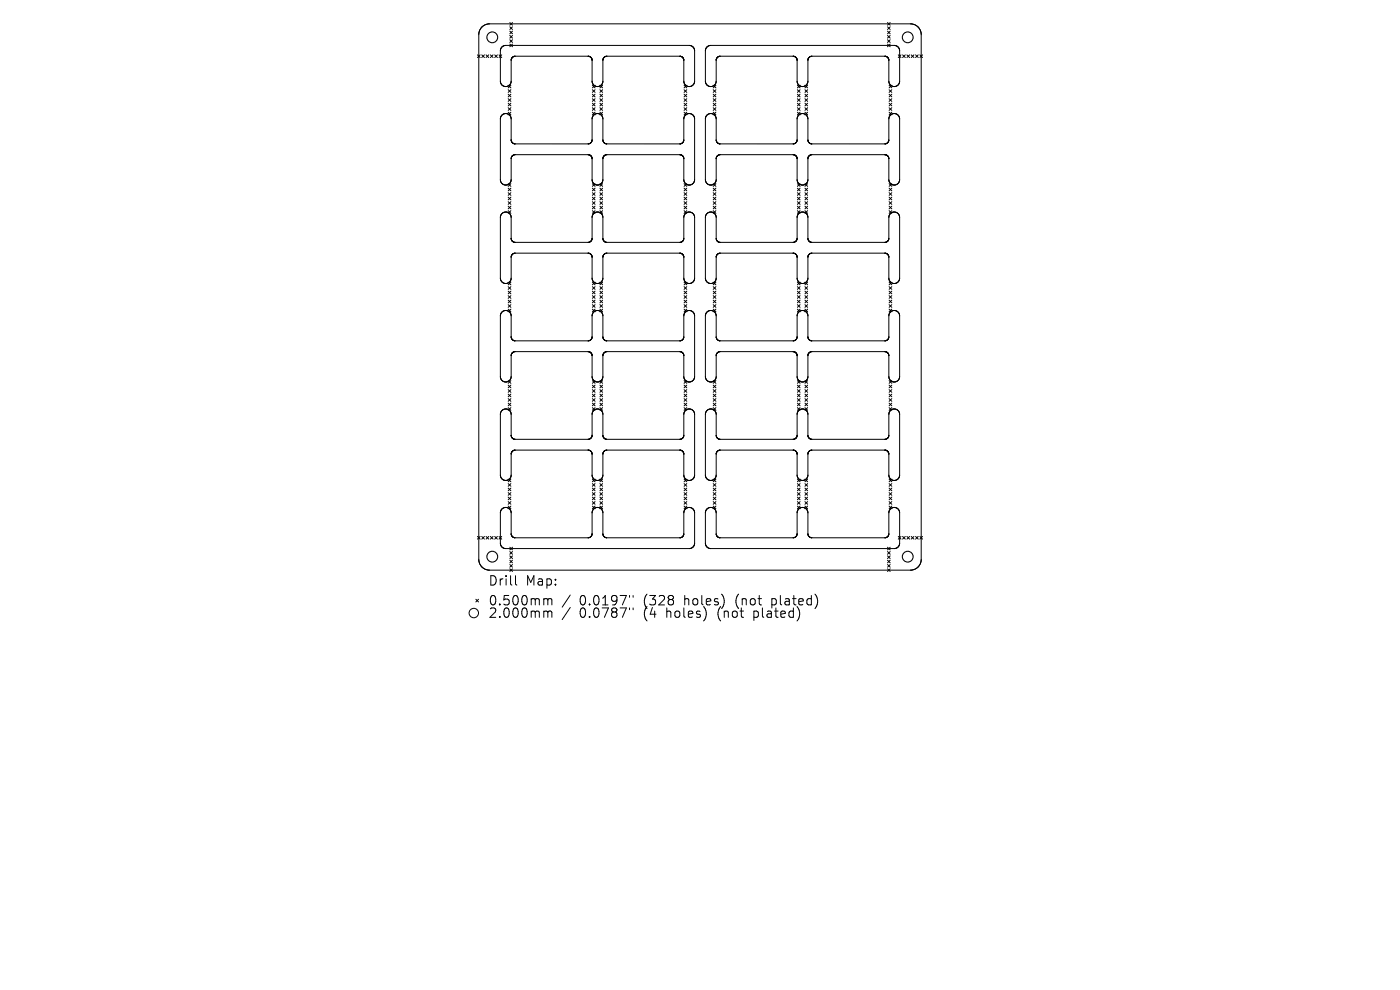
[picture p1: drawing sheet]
<svg xmlns="http://www.w3.org/2000/svg" width="297mm" height="210mm" viewBox="0 0 297 210" stroke-linecap="round" stroke-linejoin="round" font-family="sans-serif">
<defs><g id="words">
<g font-size="2.8">
<text x="103.5" y="124.5">Drill</text>
<text x="111.5" y="124.5">Map:</text>
<text x="103.5" y="128.7">0.500mm</text>
<text x="103.5" y="131.3">2.000mm</text>
<text x="123" y="128.7">0.0197&quot;</text>
<text x="123" y="131.3">0.0787&quot;</text>
<text x="136.7" y="128.7">(328</text>
<text x="136.7" y="131.3">(4</text>
<text x="141.6" y="131.3">holes)</text>
<text x="145.5" y="128.7">holes)</text>
<text x="152.7" y="131.3">(not</text>
<text x="156.5" y="128.7">(not</text>
<text x="160.5" y="131.3">plated)</text>
<text x="164.3" y="128.7">plated)</text>
</g>
</g></defs>
<g fill="none" stroke="#000" stroke-width=".21">
<path d="M101.3 11.6l.6 .6M101.6 7.1v111.8M101.6 7.1h.1M101.6 6.9v.2M101.6 6.9h.1M101.7 6.7l-.1 .2M101.7 6.7h.1M101.7 6.5v.2M101.7 6.5h.1M101.8 6.3l-.1 .2M101.8 6.3h.1M101.9 11.6l-.6 .6"/>
<path d="M102 6.1l-.1 .2M102 6.1h.1M102.1 5.9l-.1 .2M102.1 5.9h.1M102.2 11.6l.6 .6M102.2 5.7l-.1 .2M102.2 5.7h.1M102.4 5.6l-.1 .1M102.4 5.6h.1M102.6 5.5l-.2 .1M102.6 5.4v.1M102.8 11.6l-.6 .6"/>
<path d="M102.8 5.3l-.2 .1M102.8 5.3h.1M103 5.2l-.2 .1M103 5.2h.1M103.1 11.6l.6 .6M103.2 5.2h-.2M103.2 5.2h.1M103.4 5.1l-.2 .1M103.4 5.1h.1M103.6 5.1h-.2M103.6 5.1h.1M103.7 5.1h89.7"/>
<path d="M103.7 11.6l-.6 .6M104 11.6l.6 .6M104.6 11.6l-.6 .6M104.9 11.6l.6 .6M105.5 11.6l-.6 .6M105.9 11.6l.5 .6M106.4 10.1l-.2 .7v6.5l.2 .6M106.4 17.9h.1M106.4 17.9l.1 .2M106.4 10.1h.1M106.4 11.6l-.5 .6M106.5 9.9l-.1 .2"/>
<path d="M106.5 18.1h.1M106.6 9.9l.7-.3h38.9l.7 .3M106.6 9.9h-.1M107.8 18.1l.6 .5M107.8 19l.6 .6M107.8 20l.6 .6M108.2 4.8l.5 .5M108.2 5.7l.5 .6M108.2 6.6l.5 .6M108.2 7.5l.5 .6M108.2 8.4l.5 .6M108.2 9.3l.5 .6"/>
<path d="M108.2 17.9l-.8 .5-.8-.3M108.2 17.9h.1M108.4 18.1l-.6 .5M108.4 19l-.6 .6M108.4 20l-.6 .6M108.4 12.8v4.5l-.2 .6M108.4 12.8h.1M108.4 12.7v.1M108.4 12.7h.1M108.5 12.6l-.1 .1M108.5 12.6h.1M108.5 12.5v.1"/>
<path d="M108.5 12.5h.1M108.5 12.4v.1M108.5 12.4h.1M108.6 12.3v.1M108.6 12.3h.1M108.6 12.2v.1M108.7 12.2h-.1M108.7 12.2h.1M108.7 4.8l-.5 .5M108.7 5.7l-.5 .6M108.7 6.6l-.5 .6M108.7 7.5l-.5 .6"/>
<path d="M108.7 8.4l-.5 .6M108.7 9.3l-.5 .6M108.7 12.1v.1M108.7 12.1h.1M108.8 12.1h-.1M108.8 12.1h.1M108.9 12l-.1 .1M108.9 12h.1M109 12h-.1M109 12h.1M109.1 11.9v.1M109.1 11.9h.1"/>
<path d="M109.2 11.9h-.1M109.2 11.9h.1M109.3 11.9h-.1M109.3 11.9h15.4M109.3 11.9h.1M124.7 11.9h.1M124.8 11.9h.1M124.9 11.9h.1M124.9 11.9l.1 .1M125 12h.1M125.1 12h.1M125.2 12h.1"/>
<path d="M125.2 12v.1M125.2 12.1h.1M125.3 12.1h.1M125.3 12.2h.1M125.4 12.2h.1M125.4 12.3h.1M125.5 12.3h.1M125.5 12.4h.1M125.5 12.4v.1M125.6 12.5h.1M125.6 12.5v.1M125.6 12.6h.1"/>
<path d="M125.6 12.6v.1M125.6 12.7h.1M125.6 12.8h.1M125.6 12.8v4.5l.2 .6M125.7 18.1l.5 .5M125.7 19l.5 .6M125.7 20l.5 .6M125.8 17.9h.1M125.9 17.9l.7 .5 .9-.3M126.2 18.1l-.5 .5M126.2 19l-.5 .6M126.2 20l-.5 .6"/>
<path d="M127.3 18.1l.5 .5M127.3 19l.5 .6M127.3 20l.5 .6M127.5 18.1h.1M127.6 17.9l-.1 .2M127.7 17.9h-.1M127.8 18.1l-.5 .5M127.8 19l-.5 .6M127.8 20l-.5 .6M127.9 12.8v4.5l-.2 .6M127.9 12.8h.1M127.9 12.7v.1"/>
<path d="M127.9 12.7h.1M127.9 12.6v.1M127.9 12.6h.1M127.9 12.5v.1M127.9 12.5h.1M128 12.5h-.1M128 12.4v.1M128 12.4h.1M128 12.3v.1M128.1 12.3h-.1M128.1 12.3h.1M128.1 12.2h.1"/>
<path d="M128.2 12.1l-.1 .1M128.2 12.1h.1M128.3 12.1h-.1M128.3 12.1h.1M128.3 12v.1M128.4 12h-.1M128.4 12h.1M128.5 12h-.1M128.5 12h.1M128.6 11.9l-.1 .1M128.6 11.9h.1M128.7 11.9h-.1"/>
<path d="M128.7 11.9h.1M144.2 11.9h-15.5M144.2 11.9h.1M144.3 11.9h.1M144.4 11.9h.1M144.4 11.9v.1M144.4 12h.1M144.5 12h.1M144.6 12h.1M144.7 12v.1M144.7 12.1h.1M144.8 12.2h.1"/>
<path d="M144.9 12.2v.1M144.9 12.3h.1M145 12.4h.1M145 12.4v.1M145 12.5h.1M145 12.5v.1M145 12.6h.1M145.1 12.6h.1M145.1 12.6v.1M145.1 12.7h.1M145.1 12.8h.1M145.1 12.8v4.5l.2 .6"/>
<path d="M145.1 18.1l.6 .5M145.1 19l.6 .6M145.1 20l.6 .6M145.3 17.9h.1M145.3 17.9l.8 .5 .8-.3M145.7 18.1l-.6 .5M145.7 19l-.6 .6M145.7 20l-.6 .6M146.9 9.9h.1M147 9.9l.1 .2M147 18.1h-.1M147.1 10.1h.1"/>
<path d="M147.1 17.9l-.1 .2M147.1 10.1l.3 .7v6.5l-.3 .6M147.1 17.9h.1M149.9 10.1l-.3 .7v6.5l.3 .6M149.9 17.9h.1M149.9 17.9l.1 .2M149.9 10.1h.1M150 9.9l-.1 .2M150 18.1h.1M150.1 9.9l.7-.3h38.9l.7 .3M150.1 9.9h-.1M151.3 18.1l.6 .5"/>
<path d="M151.3 19l.6 .6M151.3 20l.6 .6M151.7 17.9l-.8 .5-.8-.3M151.7 17.9h.1M151.9 18.1l-.6 .5M151.9 19l-.6 .6M151.9 20l-.6 .6M151.9 12.8v4.5l-.2 .6M151.9 12.8h.1M151.9 12.7v.1M151.9 12.7h.1M152 12.6l-.1 .1"/>
<path d="M152 12.6h.1M152 12.5v.1M152 12.5h.1M152 12.4v.1M152 12.4h.1M152.1 12.3l-.1 .1M152.1 12.3h.1M152.2 12.2h-.1M152.2 12.2h.1M152.2 12.1v.1M152.2 12.1h.1M152.3 12.1h-.1"/>
<path d="M152.3 12.1h.1M152.4 12l-.1 .1M152.4 12h.1M152.5 12h-.1M152.5 12h.1M152.6 11.9v.1M152.6 11.9h.1M152.7 11.9h-.1M152.7 11.9h.1M152.8 11.9h-.1M152.8 11.9h15.4M152.8 11.9h.1"/>
<path d="M168.2 11.9h.1M168.3 11.9h.1M168.4 11.9h.1M168.4 11.9l.1 .1M168.5 12h.1M168.6 12h.1M168.7 12h.1M168.7 12v.1M168.7 12.1h.1M168.8 12.1h.1M168.8 12.2h.1M168.9 12.2h.1"/>
<path d="M168.9 12.3h.1M169 12.3h.1M169 12.3v.1M169 12.4h.1M169 12.4v.1M169.1 12.5h.1M169.1 12.6h.1M169.1 12.6v.1M169.1 12.7h.1M169.1 12.7v.1M169.1 12.8h.1M169.1 12.8v4.5l.2 .6"/>
<path d="M169.2 18.1l.5 .5M169.2 19l.5 .6M169.2 20l.5 .6M169.3 17.9h.1M169.4 17.9l.1 .2M169.5 18.1h.1M169.7 18.1l-.5 .5M169.7 19l-.5 .6M169.7 20l-.5 .6M170.8 18.1l.5 .5M170.8 19l.5 .6M170.8 20l.5 .6"/>
<path d="M171.1 17.9l-.7 .5-.9-.3M171.2 17.9h-.1M171.3 18.1l-.5 .5M171.3 19l-.5 .6M171.3 20l-.5 .6M171.4 12.8v4.5l-.2 .6M171.4 12.8h.1M171.4 12.7v.1M171.4 12.7h.1M171.4 12.6v.1M171.4 12.6h.1M171.4 12.5v.1"/>
<path d="M171.4 12.5h.1M171.5 12.5h-.1M171.5 12.4v.1M171.5 12.4h.1M171.5 12.3v.1M171.5 12.3h.1M171.6 12.3h-.1M171.6 12.2v.1M171.6 12.2h.1M171.7 12.1l-.1 .1M171.7 12.1h.1M171.8 12.1h-.1"/>
<path d="M171.8 12.1h.1M171.8 12v.1M171.8 12h.1M171.9 12h-.1M171.9 12h.1M172 12h-.1M172 12h.1M172.1 11.9l-.1 .1M172.1 11.9h.1M172.2 11.9h-.1M172.2 11.9h.1M172.3 11.9h15.4"/>
<path d="M172.3 11.9h-.1M187.7 11.9h.1M187.8 11.9h.1M187.9 11.9h.1M187.9 11.9v.1M187.9 12h.1M188 12h.1M188.1 12h.1M188.1 12l.1 .1M188.2 12.1h.1M188.3 12.1h.1M188.3 4.8l.5 .5"/>
<path d="M188.3 5.7l.5 .6M188.3 6.6l.5 .6M188.3 7.5l.5 .6M188.3 8.4l.5 .6M188.3 9.3l.5 .6M188.3 12.2h.1M188.4 12.2h.1M188.4 12.2v.1M188.4 12.3h.1M188.4 12.3l.1 .1M188.5 12.4h.1M188.5 12.4v.1"/>
<path d="M188.5 12.5h.1M188.5 12.6h.1M188.5 12.6l.1 .1M188.6 12.7h.1M188.6 12.7v.1M188.6 12.8h.1M188.6 12.8v4.5l.2 .6M188.6 18.1l.6 .5M188.6 19l.6 .6M188.6 20l.6 .6M188.8 17.9h.1M188.8 17.9l.8 .5 .8-.3"/>
<path d="M188.8 4.8l-.5 .5M188.8 5.7l-.5 .6M188.8 6.6l-.5 .6M188.8 7.5l-.5 .6M188.8 8.4l-.5 .6M188.8 9.3l-.5 .6M189.2 18.1l-.6 .5M189.2 19l-.6 .6M189.2 20l-.6 .6M190.4 9.9h.1M190.5 18.1h-.1M190.5 9.9l.1 .2"/>
<path d="M190.6 11.6l.5 .6M190.6 17.9l-.1 .2M190.6 10.1h.1M190.6 10.1l.3 .7-.1 6.5-.2 .6M190.6 17.9h.1M191.1 11.6l-.5 .6M191.5 11.6l.6 .6M192.1 11.6l-.6 .6M192.4 11.6l.6 .6M193 11.6l-.6 .6M193.3 11.6l.6 .6M193.4 5.1h.1"/>
<path d="M193.4 5.1h.2M193.6 5.1h.1M193.6 5.1l.2 .1M193.8 5.2h.1M193.8 5.2h.2M193.9 11.6l-.6 .6M194 5.2h.1M194 5.2l.2 .1M194.2 5.3h.1M194.2 5.3l.2 .1M194.2 11.6l.6 .6M194.4 5.4v.1"/>
<path d="M194.4 5.5l.2 .1M194.6 5.6h.1M194.6 5.6l.1 .1M194.7 5.7h.1M194.8 5.7l.1 .2M194.8 11.6l-.6 .6M194.9 5.9h.1M194.9 5.9l.1 .2M195 6.1h.1M195.1 6.1l.1 .2M195.1 11.6l.6 .6M195.2 6.3h.1"/>
<path d="M195.2 6.3l.1 .2M195.3 6.5h.1M195.3 6.5v.2M195.3 6.7h.1M195.3 6.7l.1 .2M195.4 6.9h.1M195.4 6.9v.2M195.4 7.1h.1M195.4 7.1v111.8M195.7 11.6l-.6 .6M106.5 39h.1M107.8 20.9l.6 .6"/>
<path d="M107.8 21.9l.6 .6M107.8 22.8l.6 .6M107.8 23.8l.6 .6M107.8 39l.6 .5M107.8 39.9l.6 .6M108.1 24.4l-.6-.3-.6 .1-.5 .3-.2 .6v13l.3 .9M108.1 24.4h.1M108.1 24.4l.2 .3M108.3 24.7l.1 .1M108.4 24.8v4.9M108.4 20.9l-.6 .6M108.4 21.9l-.6 .6"/>
<path d="M108.4 22.8l-.6 .6M108.4 23.8l-.6 .6M108.4 39l-.6 .5M108.4 39.9l-.6 .6M108.4 33.7v4.8l-.3 .5-.5 .2h-.5l-.5-.2M108.4 33.7h.1M108.4 29.7h.1M108.4 29.7v.1M108.4 33.6v.1M108.4 33.6h.1M108.5 29.8h.1M108.5 29.8v.1"/>
<path d="M108.5 33.5l-.1 .1M108.5 33.5h.1M108.5 29.9h.1M108.5 29.9v.1M108.5 33.4v.1M108.5 33.4h.1M108.5 30h.1M108.5 33.3v.1M108.5 33.3h.1M108.5 30l.1 .1M108.6 33.2l-.1 .1M108.6 30.1h.1"/>
<path d="M108.6 30.1v.1M108.6 33.2h.1M108.6 30.2h.1M108.6 30.2l.1 .1M108.6 33.1v.1M108.6 33.1h.1M108.7 30.3h.1M108.7 33.1h.1M108.7 33v.1M108.7 33h.1M108.8 30.3v.1M108.8 33h-.1"/>
<path d="M108.8 30.4h.1M108.8 33h.1M108.9 32.9l-.1 .1M108.9 32.9h.1M108.9 30.4h.1M108.9 30.4l.1 .1M109 30.5h.1M109 32.9h-.1M109 32.9h.1M109.1 30.5h.1M109.1 32.8l-.1 .1M109.1 32.8h.1"/>
<path d="M109.2 32.8h-.1M109.2 30.5h.1M109.2 32.8h.1M109.3 30.5h15.4M109.3 32.8h-.1M109.3 32.8h15.4M109.3 32.8h.1M124.7 32.8h.1M124.8 32.8h.1M124.8 30.5h-.1M124.8 30.5h.1M124.9 30.5h-.1"/>
<path d="M124.9 32.8h.1M124.9 30.5h.1M125 32.8h.1M125 32.8v.1M125 30.5h-.1M125 32.9h.1M125 30.5h.1M125.1 32.9h.1M125.1 30.5h-.1M125.1 30.4v.1M125.2 32.9h.1M125.2 30.4h-.1"/>
<path d="M125.2 30.4h.1M125.2 32.9v.1M125.2 33h.1M125.3 33h.1M125.3 30.3l-.1 .1M125.3 30.3h.1M125.3 33.1h.1M125.4 30.3h-.1M125.4 30.3h.1M125.4 33.1h.1M125.4 30.2v.1M125.4 33.1v.1"/>
<path d="M125.4 30.2h.1M125.4 33.2h.1M125.5 33.2h.1M125.5 30.1l-.1 .1M125.5 30.1h.1M125.5 33.2v.1M125.5 33.3h.1M125.5 30v.1M125.5 30h.1M125.5 33.3v.1M125.6 33.4h.1M125.6 29.9l-.1 .1"/>
<path d="M125.6 29.9h.1M125.6 33.4v.1M125.6 33.5h.1M125.6 29.8v.1M125.6 33.5v.1M125.6 33.6h.1M125.6 29.8h.1M125.6 33.6v.1M125.6 33.7h.1M125.6 33.7l.1 4.8 .3 .5 .5 .2h.5l.5-.2M125.7 20.9l.5 .6M125.7 21.9l.5 .6"/>
<path d="M125.7 22.8l.5 .6M125.7 23.8l.5 .6M125.7 39l.5 .5M125.7 39.9l.5 .6M125.7 24.8l-.1 4.9M125.7 24.7v.1M125.9 24.4l-.2 .3M126 24.4l.4-.3h.5l.5 .2 .4 .4M126 24.4h-.1M126.2 20.9l-.5 .6M126.2 21.9l-.5 .6M126.2 22.8l-.5 .6"/>
<path d="M126.2 23.8l-.5 .6M126.2 39l-.5 .5M126.2 39.9l-.5 .6M127.3 20.9l.5 .6M127.3 21.9l.5 .6M127.3 22.8l.5 .6M127.3 23.8l.5 .6M127.3 39l.5 .5M127.3 39.9l.5 .6M127.5 39h.1M127.8 24.7h.1M127.8 24.7l.1 5"/>
<path d="M127.8 20.9l-.5 .6M127.8 21.9l-.5 .6M127.8 22.8l-.5 .6M127.8 23.8l-.5 .6M127.8 39l-.5 .5M127.8 39.9l-.5 .6M127.9 33.7v4.5l-.4 .8M127.9 33.7h.1M127.9 29.7h.1M127.9 29.7v.1M127.9 33.6v.1M127.9 33.6h.1"/>
<path d="M127.9 29.8h.1M127.9 29.8v.1M127.9 33.5v.1M127.9 33.5h.1M127.9 29.9h.1M127.9 29.9l.1 .1M127.9 33.4v.1M127.9 33.4h.1M128 30h.1M128 33.3l-.1 .1M128 33.3h.1M128 30v.1"/>
<path d="M128 33.2v.1M128 30.1h.1M128 30.1l.1 .1M128 33.2h.1M128.1 33.2h-.1M128.1 33.2h.1M128.1 30.2h.1M128.1 30.2v.1M128.1 33.1v.1M128.1 33.1h.1M128.1 30.3h.1M128.2 33l-.1 .1"/>
<path d="M128.2 33h.1M128.2 30.3h.1M128.2 30.3v.1M128.2 30.4h.1M128.3 33h-.1M128.3 33h.1M128.3 30.4h.1M128.3 32.9v.1M128.4 32.9h-.1M128.4 30.4h.1M128.4 30.4l.1 .1M128.4 32.9h.1"/>
<path d="M128.5 30.5h.1M128.5 32.9h-.1M128.5 32.8v.1M128.6 30.5h.1M128.6 32.8h-.1M128.6 32.8h.1M128.7 32.8h-.1M128.7 32.8h.1M128.7 30.5h.1M128.7 30.5h15.5M144.2 32.8h-15.5M144.2 32.8h.1"/>
<path d="M144.2 30.5h.1M144.3 32.8h.1M144.3 30.5h-.1M144.3 30.5h.1M144.4 32.8h.1M144.4 30.5h-.1M144.4 30.5h.1M144.4 32.8l.1 .1M144.5 30.5h-.1M144.5 32.9h.1M144.5 30.5h.1M144.6 32.9h.1"/>
<path d="M144.6 30.4l-.1 .1M144.6 30.4h.1M144.7 32.9h.1M144.7 32.9v.1M144.7 30.4h-.1M144.7 33h.1M144.7 30.4h.1M144.8 30.3l-.1 .1M144.8 33h.1M144.8 33.1h.1M144.8 30.3h.1M144.9 33.1h.1"/>
<path d="M144.9 30.2l-.1 .1M144.9 33.1v.1M144.9 33.2h.1M144.9 30.2h.1M144.9 30.1v.1M144.9 30.1h.1M144.9 33.2l.1 .1M145 33.3h.1M145 30l-.1 .1M145 30h.1M145 33.4h.1M145 29.9v.1"/>
<path d="M145 29.9h.1M145 33.4v.1M145 33.5h.1M145 29.8v.1M145.1 33.5h.1M145.1 33.5v.1M145.1 29.8h-.1M145.1 33.6h.1M145.1 29.7v.1M145.1 33.6v.1M145.1 33.7h.1M145.1 33.7v4.8l.3 .5 .5 .2h.5l.5-.2"/>
<path d="M145.1 20.9l.6 .6M145.1 21.9l.6 .6M145.1 22.8l.6 .6M145.1 23.8l.6 .6M145.1 39l.6 .5M145.1 39.9l.6 .6M145.2 24.8l-.1 4.9M145.2 24.7v.1M145.4 24.4l-.2 .3M145.4 24.4l.6-.3 .6 .1 .5 .3 .3 .6v13l-.4 .9M145.4 24.4h.1M145.7 20.9l-.6 .6"/>
<path d="M145.7 21.9l-.6 .6M145.7 22.8l-.6 .6M145.7 23.8l-.6 .6M145.7 39l-.6 .5M145.7 39.9l-.6 .6M147 39h-.1M150 39h.1M151.3 20.9l.6 .6M151.3 21.9l.6 .6M151.3 22.8l.6 .6M151.3 23.8l.6 .6M151.3 39l.6 .5"/>
<path d="M151.3 39.9l.6 .6M151.6 24.4l-.6-.3-.6 .1-.5 .3-.2 .6-.1 13 .4 .9M151.6 24.4h.1M151.6 24.4l.3 .8v4.5M151.9 39l-.6 .5M151.9 20.9l-.6 .6M151.9 21.9l-.6 .6M151.9 22.8l-.6 .6M151.9 23.8l-.6 .6M151.9 39.9l-.6 .6M151.9 33.7v4.8l-.3 .5-.5 .2h-.5l-.5-.2M151.9 33.7h.1"/>
<path d="M151.9 29.7h.1M151.9 29.7v.1M151.9 33.6v.1M151.9 33.6h.1M151.9 33.5v.1M151.9 29.8h.1M151.9 33.5h.1M151.9 29.8l.1 .1M152 33.5h-.1M152 29.9h.1M152 33.5h.1M152 29.9v.1"/>
<path d="M152 33.4h.1M152 30h.1M152 33.3v.1M152 33.3h.1M152 30l.1 .1M152.1 30.1h.1M152.1 33.2l-.1 .1M152.1 30.1v.1M152.1 33.2h.1M152.1 30.2h.1M152.1 33.1h.1M152.1 30.2l.1 .1"/>
<path d="M152.2 33.1h-.1M152.2 30.3h.1M152.2 33.1h.1M152.2 33v.1M152.2 33h.1M152.3 30.4h.1M152.3 33h-.1M152.4 32.9l-.1 .1M152.4 32.9h.1M152.4 30.4h.1M152.4 30.4l.2 .1M152.5 32.9h-.1"/>
<path d="M152.5 32.9h.1M152.6 32.8l-.1 .1M152.6 30.5h.1M152.6 32.8h.1M152.7 30.5h.1M152.7 32.8h-.1M152.7 32.8h.1M152.8 32.8h-.1M152.8 32.8h15.4M152.8 32.8h.1M168.2 32.8h.1M168.3 32.8h.1"/>
<path d="M168.3 30.5h-15.5M168.3 30.5h.1M168.4 32.8h.1M168.4 30.5h-.1M168.4 30.5h.1M168.5 32.8h.1M168.5 32.8v.1M168.5 30.5h-.1M168.5 32.9h.1M168.5 30.5h.1M168.6 32.9h.1M168.6 30.5h-.1"/>
<path d="M168.6 30.4v.1M168.6 30.4h.1M168.7 32.9h.1M168.7 30.4h-.1M168.7 33h.1M168.8 33h.1M168.8 30.3l-.1 .1M168.8 30.3h.1M168.8 33l.1 .1M168.9 30.3h-.1M168.9 33.1h.1M168.9 30.3h.1"/>
<path d="M168.9 30.2v.1M168.9 30.2h.1M168.9 33.1v.1M168.9 33.2h.1M169 33.2h.1M169 33.2v.1M169 30.1l-.1 .1M169 30.1h.1M169 33.3h.1M169 30v.1M169 30h.1M169 33.3v.1"/>
<path d="M169.1 33.4h.1M169.1 29.9l-.1 .1M169.1 29.9h.1M169.1 33.4v.1M169.1 33.5h.1M169.1 29.8v.1M169.1 33.5v.1M169.1 29.8h.1M169.1 33.6h.1M169.1 33.6v.1M169.1 33.7h.1M169.1 33.7v4.5l.4 .8"/>
<path d="M169.2 20.9l.5 .6M169.2 21.9l.5 .6M169.2 22.8l.5 .6M169.2 23.8l.5 .6M169.2 39l.5 .5M169.2 39.9l.5 .6M169.5 39h.1M169.7 20.9l-.5 .6M169.7 21.9l-.5 .6M169.7 22.8l-.5 .6M169.7 23.8l-.5 .6M169.7 39l-.5 .5"/>
<path d="M169.7 39.9l-.5 .6M170.8 20.9l.5 .6M170.8 21.9l.5 .6M170.8 22.8l.5 .6M170.8 23.8l.5 .6M170.8 39l.5 .5M170.8 39.9l.5 .6M171 24.4l-.5-.3h-.5l-.5 .3-.3 .4-.1 4.9M171 24.4h.1M171.1 24.4l.3 .8v4.5M171.3 39l-.5 .5M171.3 39.9l-.5 .6"/>
<path d="M171.3 20.9l-.5 .6M171.3 21.9l-.5 .6M171.3 22.8l-.5 .6M171.3 23.8l-.5 .6M171.4 33.7l-.1 4.8-.3 .5-.5 .2h-.5l-.5-.2M171.4 33.7h.1M171.4 29.7h.1M171.4 29.7v.1M171.4 33.6v.1M171.4 33.6h.1M171.4 29.8h.1M171.4 29.8v.1"/>
<path d="M171.4 33.5v.1M171.4 33.5h.1M171.4 29.9h.1M171.4 29.9v.1M171.4 33.4v.1M171.4 33.4h.1M171.4 30h.1M171.5 30h.1M171.5 33.3l-.1 .1M171.5 33.3h.1M171.5 30v.1M171.5 30.1h.1"/>
<path d="M171.5 33.2v.1M171.5 30.1l.1 .1M171.5 33.2h.1M171.6 33.2h-.1M171.6 30.2h.1M171.6 33.1v.1M171.6 30.2v.1M171.6 33.1h.1M171.6 30.3h.1M171.7 33l-.1 .1M171.7 33h.1M171.7 30.3h.1"/>
<path d="M171.7 30.3l.1 .1M171.8 30.4h.1M171.8 32.9l-.1 .1M171.8 32.9h.1M171.9 30.4h.1M171.9 30.4l.1 .1M171.9 32.9h-.1M171.9 32.9h.1M172 30.5h.1M172 32.9h-.1M172 32.8v.1M172.1 30.5h.1"/>
<path d="M172.1 32.8h-.1M172.1 32.8h.1M172.2 32.8h-.1M172.2 32.8h.1M172.2 30.5h.1M172.2 30.5h15.5M172.3 32.8h15.4M172.3 32.8h-.1M187.7 32.8h.1M187.7 30.5h.1M187.8 32.8h.1M187.8 30.5h-.1"/>
<path d="M187.8 30.5h.1M187.9 32.8h.1M187.9 30.5h-.1M187.9 30.5h.1M187.9 32.8l.1 .1M188 32.9h.1M188 30.5h.1M188.1 30.4l-.1 .1M188.1 32.9h.1M188.1 30.4h.1M188.2 32.9v.1M188.2 30.4h-.1"/>
<path d="M188.2 33h.1M188.2 30.4h.1M188.3 30.3l-.1 .1M188.3 33h.1M188.3 33.1h.1M188.3 30.3h.1M188.3 30.2v.1M188.3 30.2h.1M188.4 33.1h.1M188.4 33.1v.1M188.4 33.2h.1M188.4 30.2h.1"/>
<path d="M188.4 33.2l.1 .1M188.4 30.1v.1M188.5 30.1h.1M188.5 33.3h.1M188.5 30v.1M188.5 30h.1M188.5 33.4h.1M188.5 29.9v.1M188.5 29.9h.1M188.5 33.4v.1M188.5 33.5h.1M188.5 29.8v.1"/>
<path d="M188.5 33.5l.1 .1M188.6 33.6h.1M188.6 29.8h-.1M188.6 29.7v.1M188.6 33.6v.1M188.6 33.7h.1M188.6 33.7v4.8l.3 .5 .5 .2h.5l.5-.2M188.6 20.9l.6 .6M188.6 21.9l.6 .6M188.6 22.8l.6 .6M188.6 23.8l.6 .6M188.6 39l.6 .5"/>
<path d="M188.6 39.9l.6 .6M188.6 24.8v4.9M188.7 24.7l-.1 .1M188.9 24.4l-.2 .3M188.9 24.4l.6-.3 .6 .1 .5 .3 .2 .6 .1 13-.4 .9M188.9 24.4h.1M189.2 20.9l-.6 .6M189.2 21.9l-.6 .6M189.2 22.8l-.6 .6M189.2 23.8l-.6 .6M189.2 39l-.6 .5M189.2 39.9l-.6 .6"/>
<path d="M190.5 39h-.1M106.3 45.5l-.1 .6v13l.2 .6 .5 .4h.6l.6-.3M106.3 45.5h.1M107.8 40.9l.6 .5M107.8 41.8l.6 .6M107.8 42.8l.6 .6M107.8 43.7l.6 .6M107.8 44.7l.6 .6M107.8 59.9l.6 .5M108.1 45.3l-.5-.3h-.5l-.8 .5M108.1 45.3h.1M108.1 45.3l.3 .8v4.5"/>
<path d="M108.1 59.8h.1M108.3 59.6l-.2 .2M108.3 59.5v.1M108.4 40.9l-.6 .5M108.4 41.8l-.6 .6M108.4 42.8l-.6 .6M108.4 43.7l-.6 .6M108.4 44.7l-.6 .6M108.4 59.9l-.6 .5M108.4 50.6h.1M108.4 50.6l.1 .1M108.4 54.5v4.6l-.1 .4"/>
<path d="M108.4 54.5h.1M108.5 50.7h.1M108.5 50.7v.1M108.5 54.4l-.1 .1M108.5 54.4h.1M108.5 50.8h.1M108.5 54.3v.1M108.5 54.3h.1M108.5 50.8v.1M108.5 50.9h.1M108.5 54.2v.1M108.5 54.2h.1"/>
<path d="M108.5 50.9l.1 .1M108.6 54.1l-.1 .1M108.6 51h.1M108.6 54.1h.1M108.6 51v.1M108.6 54v.1M108.6 51.1h.1M108.6 54h.1M108.7 54h-.1M108.7 51.1h.1M108.7 51.1v.1M108.7 54h.1"/>
<path d="M108.7 51.2h.1M108.8 53.9l-.1 .1M108.8 51.2h.1M108.8 51.2v.1M108.8 53.9h.1M108.8 53.8v.1M108.8 51.3h.1M108.9 53.8h-.1M108.9 53.8h.1M108.9 51.3h.1M108.9 51.3l.1 .1M109 53.8h-.1"/>
<path d="M109 51.4h.1M109 53.7v.1M109 53.7h.1M109.1 51.4h.1M109.1 53.7h.1M109.2 51.4h.1M109.2 53.7h-.1M109.2 53.7h.1M109.3 51.4h.1M109.3 51.4h15.4M109.3 53.7h-.1M109.3 53.7h15.5"/>
<path d="M109.3 53.7h.1M124.8 51.4h-.1M124.8 53.7h.1M124.8 51.4h.1M124.9 53.7h.1M124.9 51.4h.1M125 53.7h.1M125 51.4h-.1M125 51.4h.1M125 53.7v.1M125 53.8h.1M125.1 53.8h.1"/>
<path d="M125.1 51.3l-.1 .1M125.1 51.3h.1M125.2 51.3h-.1M125.2 51.3h.1M125.2 53.8v.1M125.2 53.9h.1M125.3 53.9h.1M125.3 51.2l-.1 .1M125.3 51.2h.1M125.3 53.9l.1 .1M125.4 54h.1M125.4 51.1l-.1 .1"/>
<path d="M125.4 51.1h.1M125.4 54l.1 .1M125.5 54.1h.1M125.5 51l-.1 .1M125.5 51h.1M125.5 54.1v.1M125.5 54.2h.1M125.5 50.9v.1M125.5 50.9h.1M125.5 54.2l.1 .1M125.6 50.9h-.1M125.6 50.9h.1"/>
<path d="M125.6 54.3h.1M125.6 50.8h.1M125.6 54.3v.1M125.6 54.4h.1M125.6 50.7v.1M125.6 50.7h.1M125.6 54.4v.1M125.6 54.5h.1M125.6 50.6v.1M125.6 54.5v.1M125.6 50.6h.1M125.6 54.6h.1"/>
<path d="M125.6 54.6v4.5l.1 .4M125.6 50.5v.1M125.7 40.9l.5 .5M125.7 41.8l.5 .6M125.7 42.8l.5 .6M125.7 43.7l.5 .6M125.7 44.7l.5 .6M125.7 59.9l.5 .5M125.7 59.5l.1 .1M125.8 59.6l.1 .2M125.9 45.3l-.3 .8v4.4M125.9 59.8h.1"/>
<path d="M126 45.3l.4-.3h.5l.8 .5M126 45.3h-.1M126.2 40.9l-.5 .5M126.2 41.8l-.5 .6M126.2 42.8l-.5 .6M126.2 43.7l-.5 .6M126.2 44.7l-.5 .6M126.2 59.9l-.5 .5M127.3 40.9l.5 .5M127.3 41.8l.5 .6M127.3 42.8l.5 .6M127.3 43.7l.5 .6"/>
<path d="M127.3 44.7l.5 .6M127.3 59.9l.5 .5M127.7 45.5h.1M127.7 45.5l.2 .6v4.5M127.8 40.9l-.5 .5M127.8 41.8l-.5 .6M127.8 42.8l-.5 .6M127.8 43.7l-.5 .6M127.8 44.7l-.5 .6M127.8 59.9l-.5 .5M127.9 50.6h.1M127.9 50.6v.1"/>
<path d="M127.9 54.5l-.1 4.9-.3 .4-.5 .3h-.5l-.5-.3M127.9 54.5h.1M127.9 50.7h.1M127.9 50.7v.1M127.9 54.4v.1M127.9 54.4h.1M127.9 50.8h.1M127.9 50.8l.1 .1M127.9 54.3v.1M127.9 54.3h.1M128 50.9h.1M128 54.2l-.1 .1"/>
<path d="M128 54.2h.1M128 50.9v.1M128 51h.1M128 54.1v.1M128 54.1h.1M128 51l.1 .1M128.1 51.1h.1M128.1 54l-.1 .1M128.1 54h.1M128.1 51.1l.1 .1M128.2 51.2h.1M128.2 53.9l-.1 .1"/>
<path d="M128.2 51.2l.1 .1M128.2 53.9h.1M128.3 51.3h.1M128.3 53.8l-.1 .1M128.3 53.8h.1M128.4 51.3h.1M128.4 51.3v.1M128.4 53.8h-.1M128.4 53.8h.1M128.5 51.4h.1M128.5 53.7l-.1 .1M128.5 53.7h.1"/>
<path d="M128.6 51.4h.1M128.6 53.7h-.1M128.6 53.7h.1M128.7 53.7h-.1M128.7 53.7h.1M128.7 51.4h.1M128.7 51.4h15.5M144.2 51.4h.1M144.2 53.7h-15.5M144.2 53.7h.1M144.3 53.7h.1M144.3 51.4h-.1"/>
<path d="M144.3 51.4h.1M144.4 53.7h.1M144.4 51.4h-.1M144.4 51.4h.1M144.5 51.4h-.1M144.5 51.4h.1M144.5 53.7v.1M144.5 53.8h.1M144.5 51.3v.1M144.5 51.3h.1M144.6 53.8h.1M144.6 51.3h-.1"/>
<path d="M144.6 51.3h.1M144.7 53.8h.1M144.7 53.9h.1M144.7 51.3h-.1M144.8 51.2l-.1 .1M144.8 53.9h.1M144.8 51.2h.1M144.8 53.9v.1M144.8 54h.1M144.8 51.1v.1M144.8 51.1h.1M144.9 54h.1"/>
<path d="M144.9 51.1h-.1M144.9 51.1h.1M144.9 54v.1M144.9 54.1h.1M144.9 51v.1M144.9 51h.1M145 54.1v.1M145 54.2h.1M145 50.9l-.1 .1M145 50.9h.1M145 54.2v.1M145 54.3h.1"/>
<path d="M145 50.8v.1M145 50.8h.1M145 54.3v.1M145 54.4h.1M145 50.7v.1M145.1 54.4h.1M145.1 50.7h-.1M145.1 54.4v.1M145.1 50.7h.1M145.1 54.5h.1M145.1 50.6v.1M145.1 50.6h.1"/>
<path d="M145.1 54.5v.1M145.1 54.6h.1M145.1 54.6v4.5l.1 .4M145.1 50.5v.1M145.1 40.9l.6 .5M145.1 41.8l.6 .6M145.1 42.8l.6 .6M145.1 43.7l.6 .6M145.1 44.7l.6 .6M145.1 59.9l.6 .5M145.2 59.5v.1M145.2 59.6l.2 .2"/>
<path d="M145.4 45.3l-.3 .8v4.4M145.4 59.8h.1M145.4 45.3l.5-.3h.5l.8 .5M145.4 45.3h.1M145.7 40.9l-.6 .5M145.7 41.8l-.6 .6M145.7 42.8l-.6 .6M145.7 43.7l-.6 .6M145.7 44.7l-.6 .6M145.7 59.9l-.6 .5M147.2 45.5h.1M147.2 45.5l.2 .6v13l-.3 .6-.5 .4h-.6l-.6-.3"/>
<path d="M149.8 45.5l-.2 .6 .1 13 .2 .6 .5 .4h.6l.6-.3M149.8 45.5h.1M151.3 40.9l.6 .5M151.3 41.8l.6 .6M151.3 42.8l.6 .6M151.3 43.7l.6 .6M151.3 44.7l.6 .6M151.3 59.9l.6 .5M151.6 45.3l-.5-.3h-.5l-.8 .5M151.6 45.3h.1M151.6 59.8h.1M151.6 45.3l.3 .8v4.5"/>
<path d="M151.8 59.6l-.2 .2M151.8 59.5v.1M151.9 59.9l-.6 .5M151.9 40.9l-.6 .5M151.9 41.8l-.6 .6M151.9 42.8l-.6 .6M151.9 43.7l-.6 .6M151.9 44.7l-.6 .6M151.9 50.6h.1M151.9 50.6v.1M151.9 54.5v4.6l-.1 .4M151.9 54.5h.1"/>
<path d="M151.9 50.7h.1M151.9 50.7l.1 .1M152 54.4l-.1 .1M152 50.8h.1M152 54.3v.1M152 50.8v.1M152 54.3h.1M152 54.2v.1M152 50.9h.1M152 54.2h.1M152 50.9l.1 .1M152.1 54.1l-.1 .1"/>
<path d="M152.1 51h.1M152.1 54.1h.1M152.1 51v.1M152.1 54v.1M152.1 51.1h.1M152.1 54h.1M152.2 51.1h.1M152.2 54h-.1M152.2 51.1v.1M152.2 54h.1M152.2 51.2h.1M152.2 51.2l.1 .1"/>
<path d="M152.2 53.9v.1M152.3 53.9h-.1M152.3 51.3h.1M152.3 53.9h.1M152.3 53.8v.1M152.4 53.8h-.1M152.4 53.8h.1M152.4 51.3h.1M152.4 51.3l.1 .1M152.5 53.8h-.1M152.5 53.8h.1M152.5 51.4h.1"/>
<path d="M152.5 53.7v.1M152.5 53.7h.1M152.6 51.4h.1M152.6 53.7h.1M152.7 51.4h.1M152.7 53.7h-.1M152.7 53.7h.1M152.8 53.7h-.1M152.8 53.7h15.5M152.8 53.7h.1M168.3 53.7h.1M168.3 51.4h-15.5"/>
<path d="M168.3 51.4h.1M168.4 53.7h.1M168.4 51.4h-.1M168.4 51.4h.1M168.5 53.7h.1M168.5 51.4h-.1M168.5 53.7v.1M168.5 51.4h.1M168.5 53.8h.1M168.6 53.8h.1M168.6 51.3l-.1 .1M168.6 51.3h.1"/>
<path d="M168.7 51.3h.1M168.7 53.8h.1M168.7 53.8l.1 .1M168.8 53.9h.1M168.8 51.2l-.1 .1M168.8 51.2h.1M168.8 53.9l.1 .1M168.9 51.1l-.1 .1M168.9 54h.1M168.9 51.1h.1M168.9 54l.1 .1M168.9 51v.1"/>
<path d="M169 54.1h.1M169 51h-.1M169 54.1v.1M169 51h.1M169 54.2h.1M169 50.9v.1M169 50.9h.1M169 54.2l.1 .1M169.1 54.3h.1M169.1 50.8l-.1 .1M169.1 50.8h.1M169.1 54.3v.1"/>
<path d="M169.1 54.4h.1M169.1 50.7v.1M169.1 50.7h.1M169.1 54.4v.1M169.1 54.5h.1M169.1 50.6v.1M169.1 50.6h.1M169.1 54.5v.1M169.1 54.6h.1M169.1 54.6l.1 4.8 .3 .4 .5 .3h.5l.5-.3M169.1 50.5v.1M169.2 59.9l.5 .5"/>
<path d="M169.2 40.9l.5 .5M169.2 41.8l.5 .6M169.2 42.8l.5 .6M169.2 43.7l.5 .6M169.2 44.7l.5 .6M169.3 45.5l-.2 .6v4.4M169.3 45.5h.1M169.7 40.9l-.5 .5M169.7 41.8l-.5 .6M169.7 42.8l-.5 .6M169.7 43.7l-.5 .6M169.7 44.7l-.5 .6"/>
<path d="M169.7 59.9l-.5 .5M170.8 40.9l.5 .5M170.8 41.8l.5 .6M170.8 42.8l.5 .6M170.8 43.7l.5 .6M170.8 44.7l.5 .6M170.8 59.9l.5 .5M171 45.3l-.4-.3h-.5l-.8 .5M171 45.3h.1M171.1 59.8h-.1M171.1 45.3l.3 .8v4.5M171.2 59.6l-.1 .2"/>
<path d="M171.3 59.5l-.1 .1M171.3 59.9l-.5 .5M171.3 40.9l-.5 .5M171.3 41.8l-.5 .6M171.3 42.8l-.5 .6M171.3 43.7l-.5 .6M171.3 44.7l-.5 .6M171.4 50.6h.1M171.4 50.6v.1M171.4 54.5v4.6l-.1 .4M171.4 54.5h.1M171.4 50.7h.1"/>
<path d="M171.4 50.7v.1M171.4 54.4v.1M171.4 54.4h.1M171.4 50.8h.1M171.4 54.3v.1M171.4 54.3h.1M171.4 50.8v.1M171.5 50.9h.1M171.5 54.2l-.1 .1M171.5 54.2h.1M171.5 50.9v.1M171.5 54.1v.1"/>
<path d="M171.5 51h.1M171.5 54.1h.1M171.5 51l.1 .1M171.6 51.1h.1M171.6 54l-.1 .1M171.6 54h.1M171.6 51.1l.1 .1M171.7 51.2h.1M171.7 51.2l.1 .1M171.7 53.9l-.1 .1M171.7 53.9h.1M171.8 53.9h-.1"/>
<path d="M171.8 53.8v.1M171.8 51.3h.1M171.8 53.8h.1M171.9 51.3h.1M171.9 51.3v.1M171.9 53.8h-.1M171.9 53.8h.1M171.9 51.4h.1M172 51.4h.1M172 53.7l-.1 .1M172 53.7h.1M172.1 51.4h.1"/>
<path d="M172.1 53.7h-.1M172.1 53.7h.1M172.2 53.7h-.1M172.2 53.7h.1M172.2 51.4h.1M172.2 51.4h15.5M172.3 53.7h15.4M172.3 53.7h-.1M187.7 51.4h.1M187.7 53.7h.1M187.8 53.7h.1M187.8 51.4h-.1"/>
<path d="M187.8 51.4h.1M187.9 53.7h.1M187.9 51.4h-.1M187.9 51.4h.1M188 53.7h.1M188 51.4h.1M188 53.7v.1M188 53.8h.1M188 51.3v.1M188.1 51.3h-.1M188.1 53.8h.1M188.1 51.3h.1"/>
<path d="M188.2 53.8v.1M188.2 53.9h.1M188.2 51.3h-.1M188.3 51.2l-.1 .1M188.3 51.2h.1M188.3 53.9h.1M188.3 53.9v.1M188.3 54h.1M188.3 51.1v.1M188.3 51.1h.1M188.4 54h.1M188.4 54v.1"/>
<path d="M188.4 54.1h.1M188.4 51v.1M188.5 54.1v.1M188.5 51h.1M188.5 54.2h.1M188.5 50.9v.1M188.5 50.9h.1M188.5 54.3h.1M188.5 50.8v.1M188.5 50.8h.1M188.5 54.3v.1M188.5 54.4h.1"/>
<path d="M188.5 50.7v.1M188.5 50.7h.1M188.6 54.4v.1M188.6 50.7h-.1M188.6 54.5h.1M188.6 50.6v.1M188.6 50.6h.1M188.6 54.5v.1M188.6 54.6h.1M188.6 54.6v4.4l.1 .5M188.6 50.5v.1M188.6 40.9l.6 .5"/>
<path d="M188.6 41.8l.6 .6M188.6 42.8l.6 .6M188.6 43.7l.6 .6M188.6 44.7l.6 .6M188.6 59.9l.6 .5M188.7 59.5v.1M188.7 59.6l.2 .2M188.9 45.3l-.3 .8v4.4M188.9 59.8h.1M188.9 45.3l.5-.3h.5l.8 .5M188.9 45.3h.1M189.2 40.9l-.6 .5"/>
<path d="M189.2 41.8l-.6 .6M189.2 42.8l-.6 .6M189.2 43.7l-.6 .6M189.2 44.7l-.6 .6M189.2 59.9l-.6 .5M190.7 45.5h.1M190.7 45.5l.2 .6-.1 13-.2 .6-.5 .4h-.6l-.6-.3M106.5 66.2l-.3 .8v13.3M106.6 66.1l.5-.2h.5l.5 .3 .3 .4v4.9M106.6 66.1l-.1 .1M107.8 60.8l.6 .6M107.8 61.8l.6 .5"/>
<path d="M107.8 62.7l.6 .6M107.8 63.7l.6 .5M107.8 64.6l.6 .6M107.8 65.6l.6 .5M108.4 60.8l-.6 .6M108.4 61.8l-.6 .5M108.4 62.7l-.6 .6M108.4 63.7l-.6 .5M108.4 64.6l-.6 .6M108.4 65.6l-.6 .5M108.4 71.5h.1M108.4 71.5l.1 .1"/>
<path d="M108.4 75.4v4.9M108.4 75.3v.1M108.5 71.6h.1M108.5 75.3h-.1M108.5 75.3h.1M108.5 71.6v.1M108.5 71.7h.1M108.5 75.2v.1M108.5 75.2h.1M108.5 71.7v.1M108.5 71.8h.1M108.5 75.1v.1"/>
<path d="M108.5 75.1h.1M108.5 71.8l.1 .1M108.5 75v.1M108.6 75h-.1M108.6 71.9h.1M108.6 71.9v.1M108.6 75h.1M108.6 72h.1M108.7 72h.1M108.7 74.9h-.1M108.7 74.8v.1M108.7 72v.1"/>
<path d="M108.7 72.1h.1M108.8 72.1h.1M108.8 72.1l.1 .1M108.8 74.7l-.1 .1M108.8 74.7h.1M108.9 74.7h-.1M108.9 72.2h.1M108.9 74.7h.1M109 72.2h.1M109 74.7h-.1M109 72.3h.1M109 74.6v.1"/>
<path d="M109 74.6h.1M109.1 72.3h.1M109.1 74.6h.1M109.2 72.3h.1M109.2 74.6h-.1M109.2 74.6h.1M109.3 72.3h.1M109.3 72.3h15.4M109.3 74.6h-.1M109.3 74.6h15.4M109.3 74.6h.1M124.7 74.6h.1"/>
<path d="M124.8 74.6h.1M124.8 72.3h-.1M124.8 72.3h.1M124.9 72.3h-.1M124.9 74.6h.1M124.9 72.3h.1M125 74.6h.1M125 72.3h-.1M125 72.3h.1M125 74.6l.1 .1M125.1 74.7h.1M125.1 72.2l-.1 .1"/>
<path d="M125.1 72.2h.1M125.2 74.7h.1M125.2 72.2h-.1M125.2 72.2h.1M125.2 74.7l.1 .1M125.3 74.8h.1M125.3 72.1l-.1 .1M125.3 72.1h.1M125.3 74.8l.1 .1M125.4 72l-.1 .1M125.4 72h.1M125.4 74.9h.1"/>
<path d="M125.5 75h.1M125.5 71.9l-.1 .1M125.5 71.9h.1M125.5 75v.1M125.5 71.8v.1M125.5 71.8h.1M125.5 75.1h.1M125.5 75.1l.1 .1M125.6 71.7l-.1 .1M125.6 71.7h.1M125.6 75.2h.1M125.6 75.2v.1"/>
<path d="M125.6 75.3h.1M125.6 71.6v.1M125.6 71.6h.1M125.6 71.5v.1M125.6 71.5h.1M125.6 75.4h.1M125.6 75.4l.1 4.9M125.6 71.4v.1M125.7 60.8l.5 .6M125.7 61.8l.5 .5M125.7 62.7l.5 .6M125.7 63.7l.5 .5"/>
<path d="M125.7 64.6l.5 .6M125.7 65.6l.5 .5M126.2 60.8l-.5 .6M126.2 61.8l-.5 .5M126.2 62.7l-.5 .6M126.2 63.7l-.5 .5M126.2 64.6l-.5 .6M126.2 65.6l-.5 .5M127.3 60.8l.5 .6M127.3 61.8l.5 .5M127.3 62.7l.5 .6M127.3 63.7l.5 .5"/>
<path d="M127.3 64.6l.5 .6M127.3 65.6l.5 .5M127.5 66.1l-.5-.2h-.5l-.5 .3-.3 .4-.1 4.8M127.5 66.1v.1M127.5 66.2l.4 .8v4.5M127.8 60.8l-.5 .6M127.8 61.8l-.5 .5M127.8 62.7l-.5 .6M127.8 63.7l-.5 .5M127.8 64.6l-.5 .6M127.8 65.6l-.5 .5M127.9 71.5h.1"/>
<path d="M127.9 71.5v.1M127.9 75.4l-.1 4.9M127.9 75.4h.1M127.9 71.6h.1M127.9 75.3h.1M127.9 71.7h.1M127.9 75.2v.1M127.9 75.2h.1M128 71.7v.1M128 71.8h.1M128 75.1l-.1 .1M128 75.1h.1"/>
<path d="M128 71.8v.1M128 75v.1M128 75h.1M128 71.9h.1M128 71.9l.1 .1M128.1 75h-.1M128.1 72h.1M128.1 74.9h.1M128.1 72l.1 .1M128.1 74.8v.1M128.2 72.1h.1M128.2 74.8h-.1"/>
<path d="M128.2 74.8h.1M128.3 74.8h-.1M128.3 72.1h.1M128.3 74.7v.1M128.3 72.1v.1M128.3 72.2h.1M128.3 74.7h.1M128.4 72.2h.1M128.4 74.7h-.1M128.4 74.7h.1M128.5 72.2v.1M128.5 72.3h.1"/>
<path d="M128.5 74.6l-.1 .1M128.5 74.6h.1M128.6 72.3h.1M128.6 74.6h-.1M128.6 74.6h.1M128.7 74.6h-.1M128.7 74.6h.1M128.7 72.3h.1M128.7 72.3h15.5M144.2 74.6h-15.5M144.2 74.6h.1M144.2 72.3h.1"/>
<path d="M144.3 74.6h.1M144.3 72.3h-.1M144.3 72.3h.1M144.4 74.6h.1M144.4 72.3h-.1M144.4 72.3h.1M144.5 72.3h-.1M144.5 72.3h.1M144.5 74.6v.1M144.5 74.7h.1M144.5 72.2v.1M144.5 72.2h.1"/>
<path d="M144.6 74.7h.1M144.6 72.2h-.1M144.6 72.2h.1M144.7 74.7h.1M144.7 74.7v.1M144.7 72.1l-.1 .1M144.7 74.8h.1M144.8 72.1h-.1M144.8 74.8h.1M144.8 72.1h.1M144.8 74.8v.1M144.8 72v.1"/>
<path d="M144.8 74.9h.1M144.8 72h.1M144.9 74.9h.1M144.9 72h-.1M144.9 74.9v.1M144.9 72h.1M144.9 75h.1M144.9 71.9v.1M144.9 71.9h.1M145 75h.1M145 75v.1M145 71.8l-.1 .1"/>
<path d="M145 71.8h.1M145 75.1h.1M145 75.1v.1M145 75.2h.1M145 71.7v.1M145 71.7h.1M145 75.2v.1M145 75.3h.1M145 71.6v.1M145.1 75.3h.1M145.1 71.6h-.1M145.1 71.5v.1"/>
<path d="M145.1 71.5h.1M145.1 75.4h.1M145.1 75.4v4.9M145.1 71.4v.1M145.1 60.8l.6 .6M145.1 61.8l.6 .5M145.1 62.7l.6 .6M145.1 63.7l.6 .5M145.1 64.6l.6 .6M145.1 65.6l.6 .5M145.7 60.8l-.6 .6M145.7 61.8l-.6 .5"/>
<path d="M145.7 62.7l-.6 .6M145.7 63.7l-.6 .5M145.7 64.6l-.6 .6M145.7 65.6l-.6 .5M146.9 66.1l-.5-.2h-.5l-.5 .3-.3 .4v4.8M146.9 66.1l.1 .1M147 66.2l.4 .8-.1 13.3M150 66.2l-.4 .8 .1 13.3M150.1 66.1l.9-.2 .7 .4M150.1 66.1l-.1 .1M151.3 60.8l.6 .6M151.3 61.8l.6 .5"/>
<path d="M151.3 62.7l.6 .6M151.3 63.7l.6 .5M151.3 64.6l.6 .6M151.3 65.6l.6 .5M151.7 66.3v.1M151.7 66.4l.2 .6v4.5M151.9 64.6l-.6 .6M151.9 60.8l-.6 .6M151.9 61.8l-.6 .5M151.9 62.7l-.6 .6M151.9 63.7l-.6 .5M151.9 65.6l-.6 .5"/>
<path d="M151.9 71.5h.1M151.9 71.5v.1M151.9 75.4v4.9M151.9 75.3v.1M151.9 71.6h.1M152 75.3h-.1M152 75.2v.1M152 71.7h.1M152 75.2h.1M152 71.7v.1M152 71.8h.1M152 71.8l.1 .1"/>
<path d="M152.1 75l-.1 .1M152.1 75h.1M152.1 71.9h.1M152.1 71.9v.1M152.1 74.9v.1M152.1 72h.1M152.1 74.9h.1M152.2 72h.1M152.2 74.9h-.1M152.2 72v.1M152.2 74.8v.1M152.2 72.1h.1"/>
<path d="M152.3 72.1l.1 .1M152.3 74.7l-.1 .1M152.3 74.7h.1M152.4 72.2h.1M152.4 74.7h-.1M152.4 74.7h.1M152.5 74.7h-.1M152.5 72.2h.1M152.5 74.7h.1M152.5 72.2l.1 .1M152.5 74.6v.1M152.5 74.6h.1"/>
<path d="M152.6 72.3h.1M152.6 74.6h.1M152.7 72.3h.1M152.7 74.6h-.1M152.7 74.6h.1M152.8 74.6h-.1M152.8 74.6h15.4M152.8 74.6h.1M168.2 74.6h.1M168.3 74.6h.1M168.3 72.3h-15.5M168.3 72.3h.1"/>
<path d="M168.4 74.6h.1M168.4 72.3h-.1M168.4 72.3h.1M168.5 74.6h.1M168.5 72.3h-.1M168.5 72.3h.1M168.5 74.6l.1 .1M168.6 72.2l-.1 .1M168.6 72.2h.1M168.6 74.7h.1M168.7 74.7h.1M168.7 72.2h.1"/>
<path d="M168.7 74.7l.1 .1M168.7 72.1v.1M168.7 72.1h.1M168.8 74.8h.1M168.8 72.1h-.1M168.8 72.1h.1M168.8 74.8l.1 .1M168.9 72l-.1 .1M168.9 74.9h.1M168.9 72h.1M168.9 74.9l.1 .1M168.9 71.9v.1"/>
<path d="M168.9 71.9h.1M169 75h.1M169 71.9h-.1M169 75v.1M169 71.9h.1M169 75.1h.1M169 71.8v.1M169 71.8h.1M169 75.1l.1 .1M169.1 75.2h.1M169.1 71.7l-.1 .1M169.1 71.7h.1"/>
<path d="M169.1 75.2v.1M169.1 75.3h.1M169.1 71.6v.1M169.1 71.6h.1M169.1 71.5v.1M169.1 75.3v.1M169.1 71.5h.1M169.1 75.4h.1M169.1 75.4l.1 4.9M169.1 71.4v.1M169.2 60.8l.5 .6M169.2 61.8l.5 .5"/>
<path d="M169.2 62.7l.5 .6M169.2 63.7l.5 .5M169.2 64.6l.5 .6M169.2 65.6l.5 .5M169.5 66.2l-.4 .8v4.4M169.5 66.1l.5-.2h.5l.5 .3 .3 .4 .1 4.9M169.5 66.1v.1M169.7 60.8l-.5 .6M169.7 61.8l-.5 .5M169.7 62.7l-.5 .6M169.7 63.7l-.5 .5M169.7 64.6l-.5 .6"/>
<path d="M169.7 65.6l-.5 .5M170.8 60.8l.5 .6M170.8 61.8l.5 .5M170.8 62.7l.5 .6M170.8 63.7l.5 .5M170.8 64.6l.5 .6M170.8 65.6l.5 .5M171.3 60.8l-.5 .6M171.3 61.8l-.5 .5M171.3 62.7l-.5 .6M171.3 63.7l-.5 .5M171.3 64.6l-.5 .6"/>
<path d="M171.3 65.6l-.5 .5M171.4 71.5h.1M171.4 71.5v.1M171.4 75.4l-.1 4.9M171.4 75.3v.1M171.4 71.6h.1M171.4 75.3h.1M171.4 71.7h.1M171.4 75.2v.1M171.4 75.2h.1M171.4 71.7l.1 .1M171.5 71.8h.1"/>
<path d="M171.5 75.1l-.1 .1M171.5 75.1h.1M171.5 71.8v.1M171.5 75v.1M171.5 71.9h.1M171.5 71.9l.1 .1M171.5 75h.1M171.6 74.9l-.1 .1M171.6 74.9h.1M171.6 72h.1M171.6 74.8v.1M171.6 72l.1 .1"/>
<path d="M171.7 72.1h.1M171.7 72.1l.1 .1M171.7 74.8h-.1M171.7 74.8h.1M171.8 74.7l-.1 .1M171.8 74.7h.1M171.8 72.2h.1M171.9 74.7h-.1M171.9 72.2h.1M171.9 74.7h.1M172 72.3h.1M172 74.6l-.1 .1"/>
<path d="M172 74.6h.1M172.1 72.3h.1M172.1 74.6h-.1M172.1 74.6h.1M172.2 74.6h-.1M172.2 74.6h.1M172.2 72.3h.1M172.2 72.3h15.5M172.3 74.6h-.1M172.3 74.6h15.4M187.7 74.6h.1M187.7 72.3h.1"/>
<path d="M187.8 74.6h.1M187.8 72.3h-.1M187.8 72.3h.1M187.9 74.6h.1M187.9 72.3h-.1M187.9 72.3h.1M188 72.3h-.1M188 74.6v.1M188 74.7h.1M188 72.2v.1M188.1 72.2h-.1M188.1 74.7h.1"/>
<path d="M188.1 72.2h.1M188.2 74.7h.1M188.2 74.7v.1M188.2 72.1l-.1 .1M188.2 74.8h.1M188.3 72.1h-.1M188.3 74.8h.1M188.3 72.1h.1M188.3 74.8v.1M188.3 72v.1M188.3 74.9h.1M188.4 74.9h.1"/>
<path d="M188.4 72h-.1M188.4 72h.1M188.4 74.9v.1M188.4 71.9v.1M188.4 75h.1M188.4 71.9h.1M188.5 75h.1M188.5 71.8v.1M188.5 75v.1M188.5 75.1h.1M188.5 71.8h.1M188.5 75.1v.1"/>
<path d="M188.5 75.2h.1M188.5 71.7v.1M188.5 71.7h.1M188.5 75.2v.1M188.5 75.3h.1M188.5 71.6v.1M188.5 71.6h.1M188.6 75.3h.1M188.6 71.5l-.1 .1M188.6 71.5h.1M188.6 75.4h.1M188.6 75.4v4.9"/>
<path d="M188.6 71.4v.1M188.6 60.8l.6 .6M188.6 61.8l.6 .5M188.6 62.7l.6 .6M188.6 63.7l.6 .5M188.6 64.6l.6 .6M188.6 65.6l.6 .5M189.2 60.8l-.6 .6M189.2 61.8l-.6 .5M189.2 62.7l-.6 .6M189.2 63.7l-.6 .5M189.2 64.6l-.6 .6"/>
<path d="M189.2 65.6l-.6 .5M190.4 66.1l-.5-.2h-.5l-.5 .3-.3 .4v4.8M190.4 66.1l.1 .1M190.5 66.2l.4 .8-.1 13.3M106.2 80.3h.1M106.2 80.3l.5 .5 .6 .2 .6-.2 .5-.5M106.4 87.2l-.2 .7v12.9l.2 .7 .6 .4 .9-.1 .5-.7v-4.8M106.4 87.2h.1M106.5 87l-.1 .2M106.6 87l.8-.2 .8 .4M106.6 87h-.1M107.8 80.7l.6 .6"/>
<path d="M107.8 81.7l.6 .6M107.8 82.7l.6 .5M107.8 83.6l.6 .6M107.8 84.6l.6 .5M107.8 85.5l.6 .6M107.8 86.5l.6 .5M108.2 87.2h.1M108.2 87.2l.2 .6v4.6M108.4 80.3h.1M108.4 80.7l-.6 .6M108.4 81.7l-.6 .6M108.4 82.7l-.6 .5"/>
<path d="M108.4 83.6l-.6 .6M108.4 84.6l-.6 .5M108.4 85.5l-.6 .6M108.4 86.5l-.6 .5M108.4 92.4h.1M108.4 96.2v.1M108.4 92.4l.1 .1M108.5 92.5h.1M108.5 96.2h-.1M108.5 96.2h.1M108.5 92.5v.1M108.5 92.6h.1"/>
<path d="M108.5 96.1v.1M108.5 96.1h.1M108.5 92.6v.1M108.5 96v.1M108.5 96h.1M108.5 92.7h.1M108.5 92.7l.1 .1M108.5 95.9v.1M108.5 95.9h.1M108.6 92.8h.1M108.6 95.8l-.1 .1M108.6 95.8h.1"/>
<path d="M108.6 92.8v.1M108.6 92.9h.1M108.7 92.9h.1M108.7 95.7l-.1 .1M108.7 92.9v.1M108.7 95.7h.1M108.7 93h.1M108.8 95.6l-.1 .1M108.8 93h.1M108.8 93l.1 .1M108.8 95.6h.1M108.9 93.1h.1"/>
<path d="M108.9 95.6h-.1M108.9 95.6h.1M109 93.1h.1M109 95.5l-.1 .1M109 93.1l.1 .1M109 95.5h.1M109.1 95.5h-.1M109.1 93.2h.1M109.1 95.5h.1M109.2 93.2h.1M109.2 95.5h-.1M109.2 95.5h.1"/>
<path d="M109.3 93.2h15.4M109.3 95.5h-.1M109.3 95.5h.1M109.3 95.5h15.4M124.7 95.5h.1M124.8 95.5h.1M124.8 93.2h-.1M124.8 93.2h.1M124.9 93.2h-.1M124.9 95.5h.1M124.9 93.2h.1M125 95.5h.1"/>
<path d="M125 93.2h-.1M125 93.1v.1M125.1 95.5h.1M125.1 93.1h-.1M125.1 93.1h.1M125.1 95.6h.1M125.2 95.6h.1M125.2 93.1h-.1M125.2 93.1h.1M125.2 93v.1M125.2 93h.1M125.2 95.6l.1 .1"/>
<path d="M125.3 95.7h.1M125.3 93h-.1M125.3 93h.1M125.4 92.9l-.1 .1M125.4 95.7v.1M125.4 92.9h.1M125.4 95.8h.1M125.5 95.8v.1M125.5 95.9h.1M125.5 92.8h-.1M125.5 92.8h.1M125.5 95.9v.1"/>
<path d="M125.5 92.7v.1M125.5 92.7h.1M125.5 96h.1M125.6 92.6l-.1 .1M125.6 92.6h.1M125.6 96v.1M125.6 96.1h.1M125.6 92.5v.1M125.6 92.5h.1M125.6 96.2h.1M125.6 96.2v.1M125.6 92.4v.1"/>
<path d="M125.6 92.4h.1M125.6 96.3h.1M125.6 92.3v.1M125.6 92.3h.1M125.7 80.7l.5 .6M125.7 81.7l.5 .6M125.7 82.7l.5 .5M125.7 83.6l.5 .6M125.7 84.6l.5 .5M125.7 85.5l.5 .6M125.7 86.5l.5 .5M125.7 80.3h.1"/>
<path d="M125.7 80.3l.4 .5 .7 .2 .6-.2 .4-.5M125.8 87.2l-.2 .6v4.5M125.9 87.2h-.1M126.2 80.7l-.5 .6M126.2 81.7l-.5 .6M126.2 82.7l-.5 .5M126.2 83.6l-.5 .6M126.2 84.6l-.5 .5M126.2 85.5l-.5 .6M126.2 86.5l-.5 .5M127.3 80.7l.5 .6M127.3 81.7l.5 .6"/>
<path d="M127.3 82.7l.5 .5M127.3 83.6l.5 .6M127.3 84.6l.5 .5M127.3 85.5l.5 .6M127.3 86.5l.5 .5M127.5 87l-.9-.2-.7 .4M127.5 87h.1M127.5 87l.1 .2M127.6 87.2h.1M127.7 87.2l.2 .6v4.6M127.8 80.3h.1M127.8 80.7l-.5 .6"/>
<path d="M127.8 81.7l-.5 .6M127.8 82.7l-.5 .5M127.8 83.6l-.5 .6M127.8 84.6l-.5 .5M127.8 85.5l-.5 .6M127.8 86.5l-.5 .5M127.9 92.4h.1M127.9 96.3v4.7l-.4 .6-.7 .3-.8-.2-.4-.7v-4.7M127.9 96.2v.1M127.9 92.4v.1M127.9 92.5h.1M127.9 96.2h.1"/>
<path d="M127.9 92.5v.1M127.9 92.6h.1M127.9 96.1v.1M127.9 96.1h.1M128 92.6h.1M128 92.6v.1M128 96l-.1 .1M128 96h.1M128 92.7h.1M128 92.7v.1M128 92.8h.1M128 95.9v.1"/>
<path d="M128.1 95.8l-.1 .1M128.1 95.8h.1M128.1 92.9h.1M128.1 95.7v.1M128.1 95.7h.1M128.1 92.9l.1 .1M128.2 95.7h-.1M128.2 93h.1M128.2 95.7h.1M128.3 93h.1M128.3 95.6l-.1 .1M128.3 95.6h.1"/>
<path d="M128.3 93v.1M128.3 93.1h.1M128.4 93.1h.1M128.4 95.6h-.1M128.4 95.6h.1M128.4 95.5v.1M128.5 93.1v.1M128.5 95.5h-.1M128.5 95.5h.1M128.5 93.2h.1M128.6 93.2h.1M128.6 95.5h-.1"/>
<path d="M128.6 95.5h.1M128.7 95.5h-.1M128.7 95.5h.1M128.7 93.2h.1M128.7 93.2h15.5M144.2 95.5h-15.5M144.2 95.5h.1M144.2 93.2h.1M144.3 95.5h.1M144.3 93.2h-.1M144.3 93.2h.1M144.4 95.5h.1"/>
<path d="M144.4 93.2h-.1M144.4 93.2h.1M144.5 93.2h-.1M144.5 93.1v.1M144.5 95.5h.1M144.5 95.5l.1 .1M144.5 93.1h.1M144.6 95.6h.1M144.6 93.1h-.1M144.6 93.1h.1M144.7 95.6h.1M144.7 93l-.1 .1"/>
<path d="M144.7 93h.1M144.7 95.6v.1M144.7 95.7h.1M144.8 95.7h.1M144.8 93h-.1M144.8 93h.1M144.8 92.9v.1M144.8 95.7v.1M144.8 95.8h.1M144.8 92.9h.1M144.9 95.8h.1M144.9 92.9h-.1"/>
<path d="M144.9 92.9h.1M144.9 95.9h.1M144.9 92.8h.1M145 95.9h.1M145 95.9v.1M145 92.7l-.1 .1M145 92.7h.1M145 96h.1M145 96v.1M145 96.1h.1M145 92.6v.1M145 92.6h.1"/>
<path d="M145 96.1l.1 .1M145 92.5v.1M145 92.5h.1M145.1 96.2h.1M145.1 92.4v.1M145.1 96.2v.1M145.1 92.4h.1M145.1 96.3h.1M145.1 92.3v.1M145.1 92.3h.1M145.1 80.7l.6 .6M145.1 81.7l.6 .6"/>
<path d="M145.1 82.7l.6 .5M145.1 83.6l.6 .6M145.1 84.6l.6 .5M145.1 85.5l.6 .6M145.1 86.5l.6 .5M145.1 80.3h.1M145.2 80.3l.4 .5 .6 .2 .6-.2 .5-.5M145.3 87.2l-.2 .6v4.5M145.3 87.2h.1M145.7 80.7l-.6 .6M145.7 81.7l-.6 .6M145.7 82.7l-.6 .5"/>
<path d="M145.7 83.6l-.6 .6M145.7 84.6l-.6 .5M145.7 85.5l-.6 .6M145.7 86.5l-.6 .5M146.9 87l-.8-.2-.8 .4M146.9 87h.1M147 87l.1 .2M147.1 87.2h.1M147.1 87.2l.3 .7v12.9l-.3 .7-.6 .4-.9-.1-.5-.7v-4.8M147.3 80.3h.1M149.7 80.3h.1M149.7 80.3l.5 .5 .6 .2 .6-.2 .4-.5"/>
<path d="M149.9 87.2l-.3 .7v12.9l.3 .7 .6 .4 .9-.1 .5-.7v-4.8M149.9 87.2h.1M150 87l-.1 .2M150.1 87l.4-.2h.6l.5 .2 .3 .5v4.9M150.1 87h-.1M151.3 80.7l.6 .6M151.3 81.7l.6 .6M151.3 82.7l.6 .5M151.3 83.6l.6 .6M151.3 84.6l.6 .5M151.3 85.5l.6 .6M151.3 86.5l.6 .5"/>
<path d="M151.9 80.3h-.1M151.9 80.7l-.6 .6M151.9 81.7l-.6 .6M151.9 82.7l-.6 .5M151.9 83.6l-.6 .6M151.9 84.6l-.6 .5M151.9 85.5l-.6 .6M151.9 86.5l-.6 .5M151.9 92.4h.1M151.9 96.2v.1M151.9 92.4v.1M151.9 92.5h.1"/>
<path d="M152 96.2h-.1M152 96.2h.1M152 92.5h.1M152 96.1h.1M152 92.6h.1M152 96v.1M152 92.6v.1M152 92.7h.1M152 92.7l.1 .1M152.1 95.9l-.1 .1M152.1 92.8h.1M152.1 95.9h.1"/>
<path d="M152.1 92.8v.1M152.1 95.8v.1M152.1 95.8h.1M152.1 92.9h.1M152.2 95.7l-.1 .1M152.2 92.9h.1M152.2 92.9v.1M152.2 95.7h.1M152.2 93h.1M152.3 95.6l-.1 .1M152.3 93h.1M152.3 93l.1 .1"/>
<path d="M152.3 95.6h.1M152.4 93.1h.1M152.4 95.6h-.1M152.4 95.6h.1M152.5 93.1h.1M152.5 93.1l.1 .1M152.5 95.5l-.1 .1M152.6 95.5h-.1M152.6 93.2h.1M152.6 95.5h.1M152.7 93.2h.1M152.7 95.5h-.1"/>
<path d="M152.7 95.5h.1M152.8 95.5h-.1M152.8 95.5h.1M152.8 95.5h15.4M168.2 95.5h.1M168.3 95.5h.1M168.3 93.2h-15.5M168.3 93.2h.1M168.4 95.5h.1M168.4 93.2h-.1M168.4 93.2h.1M168.5 95.5h.1"/>
<path d="M168.5 93.2h-.1M168.5 93.1v.1M168.6 95.5h.1M168.6 93.1h-.1M168.6 93.1h.1M168.6 95.6h.1M168.7 95.6h.1M168.7 93.1h-.1M168.7 95.6l.1 .1M168.7 93v.1M168.7 93h.1M168.8 95.7h.1"/>
<path d="M168.8 93h-.1M168.8 93h.1M168.9 92.9l-.1 .1M168.9 95.8h.1M168.9 92.9h.1M168.9 95.8l.1 .1M168.9 92.8v.1M169 95.9h.1M169 92.8h-.1M169 92.8h.1M169 92.7v.1M169 95.9v.1"/>
<path d="M169 96h.1M169 92.7h.1M169 96l.1 .1M169.1 92.6l-.1 .1M169.1 92.6h.1M169.1 96.1h.1M169.1 96.1v.1M169.1 92.5v.1M169.1 92.5h.1M169.1 96.2h.1M169.1 96.2v.1M169.1 92.4v.1"/>
<path d="M169.1 92.4h.1M169.1 96.3h.1M169.1 92.3v.1M169.1 92.3h.1M169.2 80.7l.5 .6M169.2 81.7l.5 .6M169.2 82.7l.5 .5M169.2 83.6l.5 .6M169.2 84.6l.5 .5M169.2 86.5l.5 .5M169.2 85.5l.5 .6M169.2 80.3h.1"/>
<path d="M169.2 80.3l.4 .5 .6 .2 .7-.2 .4-.5M169.3 87.2l-.2 .6v4.5M169.4 87.2h-.1M169.5 87l-.1 .2M169.5 87l.9-.2 .7 .4M169.5 87h.1M169.7 80.7l-.5 .6M169.7 81.7l-.5 .6M169.7 82.7l-.5 .5M169.7 83.6l-.5 .6M169.7 84.6l-.5 .5M169.7 85.5l-.5 .6"/>
<path d="M169.7 86.5l-.5 .5M170.8 80.7l.5 .6M170.8 81.7l.5 .6M170.8 82.7l.5 .5M170.8 83.6l.5 .6M170.8 84.6l.5 .5M170.8 85.5l.5 .6M170.8 86.5l.5 .5M171.1 87.2h.1M171.2 87.2l.2 .6v4.6M171.3 80.3h.1M171.3 80.7l-.5 .6"/>
<path d="M171.3 81.7l-.5 .6M171.3 82.7l-.5 .5M171.3 83.6l-.5 .6M171.3 84.6l-.5 .5M171.3 85.5l-.5 .6M171.3 86.5l-.5 .5M171.4 92.4h.1M171.4 96.3v4.7l-.4 .6-.7 .3-.8-.2-.4-.7v-4.7M171.4 96.3h.1M171.4 92.4v.1M171.4 92.5h.1M171.4 96.2h.1"/>
<path d="M171.4 92.5v.1M171.4 92.6h.1M171.4 96.1v.1M171.4 96.1h.1M171.5 92.6v.1M171.5 96l-.1 .1M171.5 96h.1M171.5 92.7h.1M171.5 92.7v.1M171.5 95.9v.1M171.5 92.8h.1M171.5 95.9h.1"/>
<path d="M171.6 95.8l-.1 .1M171.6 95.8h.1M171.6 92.9h.1M171.6 95.7v.1M171.6 92.9l.1 .1M171.6 95.7h.1M171.7 95.7h-.1M171.7 93h.1M171.7 95.7h.1M171.8 95.6l-.1 .1M171.8 93h.1M171.8 93v.1"/>
<path d="M171.8 95.6h.1M171.8 93.1h.1M171.9 95.6h-.1M171.9 93.1h.1M171.9 95.5v.1M172 93.1v.1M172 95.5h-.1M172 95.5h.1M172 93.2h.1M172.1 93.2h.1M172.1 95.5h-.1M172.1 95.5h.1"/>
<path d="M172.2 95.5h-.1M172.2 95.5h.1M172.2 93.2h.1M172.2 93.2h15.5M172.3 95.5h15.4M172.3 95.5h-.1M187.7 95.5h.1M187.7 93.2h.1M187.8 95.5h.1M187.8 93.2h-.1M187.8 93.2h.1M187.9 95.5h.1"/>
<path d="M187.9 93.2h-.1M187.9 93.2h.1M188 95.5h.1M188 93.2h-.1M188 95.5l.1 .1M188 93.1h.1M188.1 93.1h-.1M188.1 95.6h.1M188.1 93.1h.1M188.2 95.6h.1M188.2 93l-.1 .1M188.2 93h.1"/>
<path d="M188.2 95.6v.1M188.2 95.7h.1M188.3 95.7h.1M188.3 93h-.1M188.3 93h.1M188.3 92.9v.1M188.3 95.7v.1M188.3 95.8h.1M188.3 92.9h.1M188.4 95.8h.1M188.4 92.8l-.1 .1M188.4 95.8v.1"/>
<path d="M188.4 92.8h.1M188.4 95.9h.1M188.5 92.7l-.1 .1M188.5 95.9h.1M188.5 95.9v.1M188.5 96h.1M188.5 92.7h.1M188.5 96v.1M188.5 96.1h.1M188.5 92.6v.1M188.5 92.6h.1M188.5 96.1v.1"/>
<path d="M188.5 92.5v.1M188.5 96.2h.1M188.5 92.5h.1M188.6 96.2h.1M188.6 92.4l-.1 .1M188.6 96.2v.1M188.6 92.4h.1M188.6 96.3h.1M188.6 92.3v.1M188.6 92.3h.1M188.6 80.7l.6 .6M188.6 81.7l.6 .6"/>
<path d="M188.6 82.7l.6 .5M188.6 83.6l.6 .6M188.6 84.6l.6 .5M188.6 85.5l.6 .6M188.6 86.5l.6 .5M188.6 80.3h.1M188.6 80.3l.5 .5 .6 .2 .6-.2 .5-.5M188.8 87.2l-.2 .6v4.5M188.8 87.2h.1M189.2 80.7l-.6 .6M189.2 81.7l-.6 .6M189.2 82.7l-.6 .5"/>
<path d="M189.2 83.6l-.6 .6M189.2 84.6l-.6 .5M189.2 85.5l-.6 .6M189.2 86.5l-.6 .5M190.4 87l-.8-.2-.8 .4M190.4 87h.1M190.5 87l.1 .2M190.6 87.2h.1M190.6 87.2l.3 .7-.1 12.9-.2 .7-.6 .4-.9-.1-.5-.7v-4.8M190.8 80.3h.1M101.3 113.8l.6 .6M101.6 118.9h.1"/>
<path d="M101.6 118.9v.2M101.6 119.1h.1M101.6 119.1l.1 .2M101.7 119.3h.1M101.7 119.3v.2M101.7 119.5h.1M101.7 119.5l.1 .2M101.8 119.7h.1M101.9 119.7l.1 .2M101.9 113.8l-.6 .6M102 119.9h.1M102 119.9l.1 .2"/>
<path d="M102.2 113.8l.6 .6M102.8 113.8l-.6 .6M103.1 113.8l.6 .6M103.7 113.8l-.6 .6M104 113.8l.6 .6M104.6 113.8l-.6 .6M104.9 113.8l.6 .6M105.5 113.8l-.6 .6M105.9 113.8l.5 .6M106.4 113.8l-.5 .6M106.5 116.1h.1M106.6 116.1l.7 .3h38.9l.7-.3"/>
<path d="M107.8 101.6l.6 .6M107.8 102.6l.6 .6M107.8 103.5l.6 .6M107.8 104.5l.6 .6M107.8 105.4l.6 .6M107.8 106.4l.6 .6M107.8 107.4l.6 .5M108.2 119.7l.5 .6M108.2 117.9l.5 .6M108.2 117l.5 .6M108.2 116.1l.5 .6M108.2 118.8l.5 .6"/>
<path d="M108.4 101.6l-.6 .6M108.4 102.6l-.6 .6M108.4 103.5l-.6 .6M108.4 104.5l-.6 .6M108.4 105.4l-.6 .6M108.4 106.4l-.6 .6M108.4 107.4l-.6 .5M108.4 113.3v-4.8l-.5-.7-.9-.1-.6 .4-.2 .6v6.6l.3 .8M108.4 113.3h.1M108.4 113.3l.1 .1M108.5 113.4h.1M108.5 113.5h.1"/>
<path d="M108.5 113.5v.1M108.5 113.6h.1M108.5 113.6l.1 .1M108.6 113.7h.1M108.6 113.7v.1M108.6 113.8h.1M108.7 113.8h.1M108.7 113.8v.1M108.7 113.9h.1M108.7 116.1l-.5 .6M108.7 117l-.5 .6M108.7 117.9l-.5 .6"/>
<path d="M108.7 118.8l-.5 .6M108.7 119.7l-.5 .6M108.8 113.9h.1M108.8 113.9l.1 .1M108.9 114h.1M109 114h.1M109.1 114v.1M109.1 114.1h.1M109.2 114.1h.1M109.3 114.1h15.4M124.8 114.1h-.1M124.8 114.1h.1"/>
<path d="M124.9 114.1h-.1M124.9 114.1h.1M125 114l-.1 .1M125 114h.1M125.1 114h-.1M125.1 114h.1M125.2 114h-.1M125.2 114h.1M125.2 113.9v.1M125.2 113.9h.1M125.3 113.9h-.1M125.3 113.9h.1"/>
<path d="M125.4 113.8l-.1 .1M125.4 113.8h.1M125.4 113.7v.1M125.5 113.7h-.1M125.5 113.6v.1M125.5 113.6h.1M125.6 113.5h-.1M125.6 113.5h.1M125.6 113.4v.1M125.6 113.4h.1M125.6 113.3v.1M125.6 113.3h.1"/>
<path d="M125.6 113.2v.1M125.6 113.2v-4.6l.4-.7 .8-.3 .7 .3 .4 .7v4.7M125.6 113.2h.1M125.7 101.6l.5 .6M125.7 102.6l.5 .6M125.7 103.5l.5 .6M125.7 104.5l.5 .6M125.7 105.4l.5 .6M125.7 106.4l.5 .6M125.7 107.4l.5 .5M126.2 101.6l-.5 .6M126.2 102.6l-.5 .6"/>
<path d="M126.2 103.5l-.5 .6M126.2 104.5l-.5 .6M126.2 105.4l-.5 .6M126.2 106.4l-.5 .6M126.2 107.4l-.5 .5M127.3 101.6l.5 .6M127.3 102.6l.5 .6M127.3 103.5l.5 .6M127.3 104.5l.5 .6M127.3 105.4l.5 .6M127.3 106.4l.5 .6M127.3 107.4l.5 .5"/>
<path d="M127.8 101.6l-.5 .6M127.8 102.6l-.5 .6M127.8 103.5l-.5 .6M127.8 104.5l-.5 .6M127.8 105.4l-.5 .6M127.8 106.4l-.5 .6M127.8 107.4l-.5 .5M127.9 113.3h.1M127.9 113.3v.1M127.9 113.4h.1M127.9 113.4v.1M127.9 113.5l.1 .1"/>
<path d="M128 113.6h.1M128 113.6v.1M128 113.7h.1M128.1 113.7v.1M128.1 113.8h.1M128.2 113.8h.1M128.2 113.8v.1M128.2 113.9h.1M128.3 113.9v.1M128.3 114h.1M128.4 114h.1M128.5 114h.1"/>
<path d="M128.5 114l.1 .1M128.6 114.1h.1M128.7 114.1h.1M128.7 114.1h15.5M144.2 114.1h.1M144.3 114.1h-.1M144.3 114.1h.1M144.4 114.1h-.1M144.4 114.1h.1M144.5 114l-.1 .1M144.5 114h.1M144.6 114h-.1"/>
<path d="M144.6 114h.1M144.7 113.9l-.1 .1M144.7 113.9h.1M144.8 113.9h-.1M144.8 113.9h.1M144.8 113.8v.1M144.8 113.8h.1M144.9 113.8h-.1M144.9 113.7v.1M144.9 113.7h.1M145 113.6l-.1 .1M145 113.6h.1"/>
<path d="M145 113.5v.1M145 113.4v.1M145 113.4h.1M145.1 113.3v.1M145.1 113.3h.1M145.1 113.2v.1M145.1 113.2v-4.7l.5-.7 .9-.1 .6 .4 .3 .6v6.6l-.4 .8M145.1 113.2h.1M145.1 101.6l.6 .6M145.1 102.6l.6 .6M145.1 103.5l.6 .6M145.1 104.5l.6 .6"/>
<path d="M145.1 105.4l.6 .6M145.1 106.4l.6 .6M145.1 107.4l.6 .5M145.7 101.6l-.6 .6M145.7 102.6l-.6 .6M145.7 103.5l-.6 .6M145.7 104.5l-.6 .6M145.7 105.4l-.6 .6M145.7 106.4l-.6 .6M145.7 107.4l-.6 .5M147 116.1h-.1M150 116.1h.1"/>
<path d="M150.1 116.1l.7 .3h38.9l.7-.3M151.3 101.6l.6 .6M151.3 102.6l.6 .6M151.3 103.5l.6 .6M151.3 104.5l.6 .6M151.3 105.4l.6 .6M151.3 106.4l.6 .6M151.3 107.4l.6 .5M151.9 101.6l-.6 .6M151.9 102.6l-.6 .6M151.9 103.5l-.6 .6M151.9 104.5l-.6 .6"/>
<path d="M151.9 105.4l-.6 .6M151.9 106.4l-.6 .6M151.9 107.4l-.6 .5M151.9 113.3v-4.8l-.5-.7-.9-.1-.6 .4-.3 .6v6.6l.4 .8M151.9 113.3h.1M151.9 113.3v.1M151.9 113.4h.1M152 113.4h.1M152 113.5h.1M152 113.5v.1M152 113.6h.1M152 113.6l.1 .1"/>
<path d="M152.1 113.7h.1M152.1 113.7v.1M152.1 113.8h.1M152.2 113.8h.1M152.2 113.8l.1 .1M152.3 113.9h.1M152.3 113.9l.1 .1M152.4 114h.1M152.5 114h.1M152.6 114v.1M152.6 114.1h.1M152.7 114.1h.1"/>
<path d="M168.3 114.1h-15.5M168.3 114.1h.1M168.4 114.1h-.1M168.4 114.1h.1M168.5 114l-.1 .1M168.5 114h.1M168.6 114h-.1M168.6 114h.1M168.7 114h-.1M168.7 113.9v.1M168.7 113.9h.1M168.8 113.9h-.1"/>
<path d="M168.8 113.9h.1M168.9 113.8l-.1 .1M168.9 113.8h.1M168.9 113.7v.1M169 113.7h-.1M169 113.7h.1M169 113.6v.1M169 113.6h.1M169.1 113.5h-.1M169.1 113.5h.1M169.1 113.4v.1M169.1 113.4h.1"/>
<path d="M169.1 113.3v.1M169.1 113.3h.1M169.1 113.2v.1M169.1 113.2v-4.6l.4-.7 .7-.3 .8 .3 .4 .7v4.7M169.1 113.2h.1M169.2 101.6l.5 .6M169.2 102.6l.5 .6M169.2 103.5l.5 .6M169.2 104.5l.5 .6M169.2 105.4l.5 .6M169.2 106.4l.5 .6M169.2 107.4l.5 .5"/>
<path d="M169.7 101.6l-.5 .6M169.7 102.6l-.5 .6M169.7 103.5l-.5 .6M169.7 104.5l-.5 .6M169.7 105.4l-.5 .6M169.7 106.4l-.5 .6M169.7 107.4l-.5 .5M170.8 101.6l.5 .6M170.8 102.6l.5 .6M170.8 103.5l.5 .6M170.8 104.5l.5 .6M170.8 105.4l.5 .6"/>
<path d="M170.8 106.4l.5 .6M170.8 107.4l.5 .5M171.3 101.6l-.5 .6M171.3 102.6l-.5 .6M171.3 103.5l-.5 .6M171.3 104.5l-.5 .6M171.3 105.4l-.5 .6M171.3 106.4l-.5 .6M171.3 107.4l-.5 .5M171.4 113.3h.1M171.4 113.3v.1M171.4 113.4h.1"/>
<path d="M171.4 113.4v.1M171.4 113.5h.1M171.4 113.5l.1 .1M171.5 113.6h.1M171.5 113.6v.1M171.5 113.7h.1M171.6 113.7v.1M171.6 113.8h.1M171.7 113.8v.1M171.7 113.9h.1M171.8 113.9v.1M171.8 114h.1"/>
<path d="M171.9 114h.1M172 114l.1 .1M172.1 114.1h.1M172.2 114.1h.1M172.2 114.1h15.5M187.7 114.1h.1M187.8 114.1h-.1M187.8 114.1h.1M187.9 114.1h-.1M187.9 114.1h.1M187.9 114v.1M188 114h.1"/>
<path d="M188.1 114h-.1M188.1 114h.1M188.2 113.9l-.1 .1M188.2 113.9h.1M188.3 113.9h-.1M188.3 113.9h.1M188.3 116.1l.5 .6M188.3 117l.5 .6M188.3 117.9l.5 .6M188.3 118.8l.5 .6M188.3 119.7l.5 .6M188.3 113.8v.1"/>
<path d="M188.3 113.8h.1M188.4 113.8h-.1M188.4 113.7v.1M188.4 113.7h.1M188.5 113.6l-.1 .1M188.5 113.6h.1M188.5 113.5h.1M188.5 113.4v.1M188.5 113.4h.1M188.6 113.3l-.1 .1M188.6 113.3h.1M188.6 113.2v.1"/>
<path d="M188.6 113.2v-4.7l.5-.7 .9-.1 .6 .4 .2 .6v6.6l-.3 .8M188.6 113.2h.1M188.6 101.6l.6 .6M188.6 102.6l.6 .6M188.6 103.5l.6 .6M188.6 104.5l.6 .6M188.6 105.4l.6 .6M188.6 106.4l.6 .6M188.6 107.4l.6 .5M188.8 116.1l-.5 .6M188.8 117l-.5 .6M188.8 117.9l-.5 .6"/>
<path d="M188.8 118.8l-.5 .6M188.8 119.7l-.5 .6M189.2 101.6l-.6 .6M189.2 102.6l-.6 .6M189.2 103.5l-.6 .6M189.2 104.5l-.6 .6M189.2 105.4l-.6 .6M189.2 106.4l-.6 .6M189.2 107.4l-.6 .5M190.5 116.1h-.1M190.6 113.8l.5 .6M191.1 113.8l-.5 .6"/>
<path d="M191.5 113.8l.6 .6M192.1 113.8l-.6 .6M192.4 113.8l.6 .6M193 113.8l-.6 .6M193.3 113.8l.6 .6M193.9 113.8l-.6 .6M194.2 113.8l.6 .6M194.8 113.8l-.6 .6M195 119.9l-.1 .2M195.1 119.9h-.1M195.1 113.8l.6 .6M195.2 119.7l-.1 .2"/>
<path d="M195.2 119.7h.1M195.3 119.5l-.1 .2M195.3 119.5h.1M195.3 119.3v.2M195.3 119.3h.1M195.4 119.1l-.1 .2M195.4 119.1h.1M195.4 118.9v.2M195.4 118.9h.1M195.7 113.8l-.6 .6M100.9 127.1l.6 .6M101.5 127.1l-.6 .6"/>
<path d="M102.1 120.1h.1M102.1 120.1l.1 .2M102.2 120.3h.1M102.3 120.3l.1 .1M102.4 120.4h.1M102.4 120.4l.2 .2M102.6 120.6h.1M102.6 120.6l.2 .1M102.8 120.7h.1M102.8 120.7l.2 .1M103 120.8h.1M103 120.8h.2"/>
<path d="M103.2 120.8v.1M103.2 120.9h.2M103.4 120.9h.1M103.4 120.9h.2M103.6 120.9h.1M103.7 120.9h89.7M108.2 120.7l.5 .5M108.7 120.7l-.5 .5M109.4 122.1v1.7l.2 .3M115.6 127l.5 .1 .1 .2M115.6 129.6h.3l.3 .3M116.2 127.3l.3-.3 .5 .1 .1 1.2"/>
<path d="M116.2 127.3v1M116.2 129.9v1.1M116.2 129.9l.3-.3 .5 .1 .1 1.3M121 126.2l-1.7 2.6M121 128.9l-1.7 2.5M133.6 126.3v.4M133.6 129v.3M134.3 126.3v.4M134.3 129v.3M188.3 120.7l.5 .5M188.8 120.7l-.5 .5M193.4 120.9h.1"/>
<path d="M193.6 120.9h-.2M193.6 120.9h.1M193.8 120.9h-.2M193.8 120.8h.1M194 120.8h-.2M194 120.8h.1M194.2 120.7l-.2 .1M194.2 120.7h.1M194.4 120.6l-.2 .1M194.4 120.6h.1M194.6 120.4l-.2 .2M194.6 120.4h.1"/>
<path d="M194.7 120.3l-.1 .1M194.8 120.3h-.1M194.9 120.1l-.1 .2M194.9 120.1h.1"/>
<circle cx="100.5" cy="130" r="1"/>
</g>
<g fill="none" stroke="#000" stroke-width=".23">
<circle cx="104.4" cy="7.9" r="1.14"/>
<circle cx="192.6" cy="7.9" r="1.14"/>
<circle cx="104.4" cy="118.1" r="1.14"/>
<circle cx="192.6" cy="118.1" r="1.14"/>
</g>
<use href="#words"/>
</svg>
